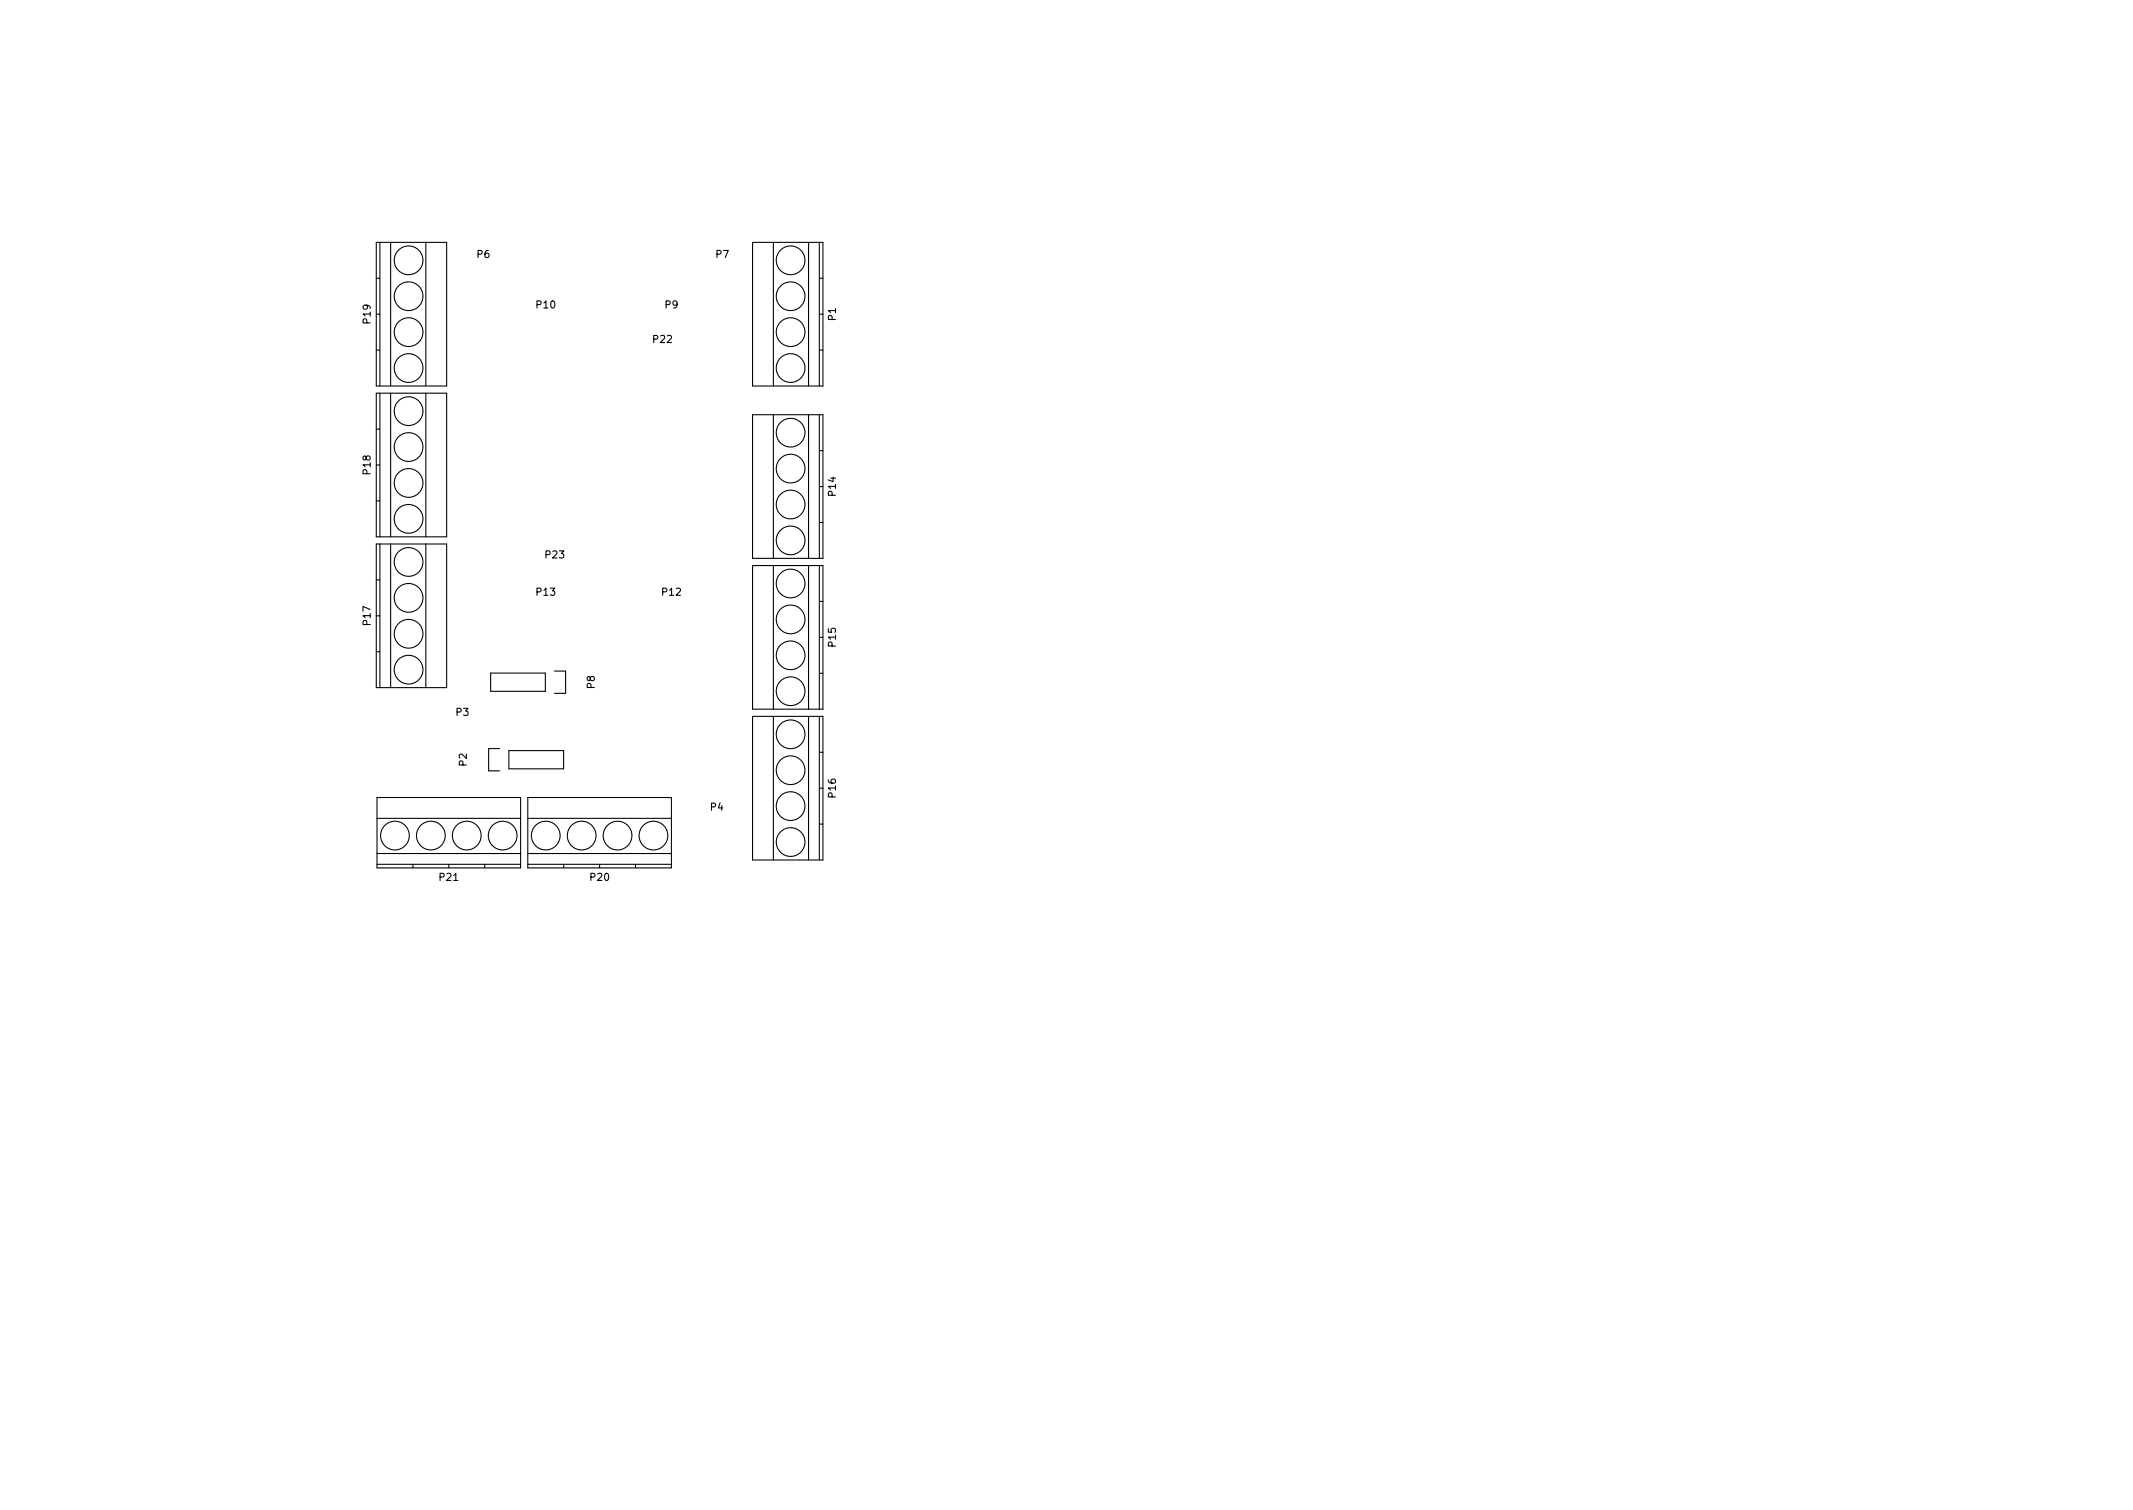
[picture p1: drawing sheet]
<svg xmlns="http://www.w3.org/2000/svg" width="297mm" height="210mm" viewBox="0 0 297 210" stroke-linecap="round" stroke-linejoin="round" font-family="sans-serif">
<defs><g id="words">
<g font-size="1.4">
<text x="66.5" y="35.9">P6</text>
<text x="99.7" y="35.9">P7</text>
<text x="51.6" y="45" transform="rotate(-90 51.6 45)">P19</text>
<text x="74.8" y="42.9">P10</text>
<text x="91" y="47.7">P22</text>
<text x="92.6" y="42.9">P9</text>
<text x="116.4" y="44.6" transform="rotate(-90 116.4 44.6)">P1</text>
<text x="51.6" y="66" transform="rotate(-90 51.6 66)">P18</text>
<text x="116.4" y="69" transform="rotate(-90 116.4 69)">P14</text>
<text x="76" y="77.7">P23</text>
<text x="74.8" y="82.9">P13</text>
<text x="92.3" y="82.9">P12</text>
<text x="51.6" y="87" transform="rotate(-90 51.6 87)">P17</text>
<text x="116.4" y="90" transform="rotate(-90 116.4 90)">P15</text>
<text x="82.8" y="95.8" transform="rotate(-90 82.8 95.8)">P8</text>
<text x="63.5" y="99.7">P3</text>
<text x="65" y="106.6" transform="rotate(-90 65 106.6)">P2</text>
<text x="99" y="112.9">P4</text>
<text x="116.4" y="111" transform="rotate(-90 116.4 111)">P16</text>
<text x="61.3" y="122.6">P21</text>
<text x="82.3" y="122.6">P20</text>
</g>
</g></defs>
<g fill="none" stroke="#000" stroke-width=".15">
<path d="M52.4 38.7h.5M52.4 33.7h9.8v20h-9.8zM52.9 33.7v20M54.4 33.7v20M59.3 33.7v20M104.8 33.7h9.8v20h-9.8zM107.7 33.7v20M112.6 33.7v20M114.1 38.7h.5M114.1 33.7v20M52.4 43.7h.5M52.4 48.7h.5"/>
<path d="M52.4 54.7h9.8v20h-9.8zM52.4 59.7h.5M52.9 54.7v20M54.4 54.7v20M59.3 54.7v20M104.8 57.7h9.8v20h-9.8zM107.7 57.7v20M112.6 57.7v20M114.1 43.7h.5M114.1 48.7h.5M114.1 57.7v20M52.4 75.7h9.8v20h-9.8z"/>
<path d="M52.4 69.7h.5M52.4 64.7h.5M52.9 75.7v20M54.4 75.7v20M59.3 75.7v20M104.8 78.7h9.8v20h-9.8zM107.7 78.7v20M112.6 78.7v20M114.1 78.7v20M114.1 62.7h.5M114.1 67.7h.5M114.1 72.7h.5"/>
<path d="M52.4 90.7h.5M52.4 85.7h.5M52.4 80.7h.5M68.3 93.7h7.6v2.6h-7.6zM77.2 93.4h1.6v3.1h-1.6M104.8 99.7h9.8v20h-9.8zM107.7 99.7v20M112.6 99.7v20M114.1 99.7v20M114.1 83.7h.5M114.1 88.7h.5M114.1 93.7h.5"/>
<path d="M52.5 118.8h20M52.5 113.9h20M52.5 111h20v9.8h-20zM69.6 104.2h-1.6v3.1h1.6M70.9 104.5h7.6v2.6h-7.6zM73.5 118.8h20M73.5 113.9h20M73.5 111h20v9.8h-20zM114.1 104.7h.5M114.1 109.7h.5M114.1 114.7h.5M52.5 120.3h20"/>
<path d="M57.5 120.3v.5M62.5 120.3v.5M67.5 120.3v.5M73.5 120.3h20M78.5 120.3v.5M83.5 120.3v.5M88.5 120.3v.5"/>
<circle cx="56.9" cy="36.2" r="2"/>
<circle cx="110.1" cy="36.2" r="2"/>
<circle cx="56.9" cy="57.2" r="2"/>
<circle cx="56.9" cy="46.2" r="2"/>
<circle cx="56.9" cy="51.2" r="2"/>
<circle cx="56.9" cy="41.2" r="2"/>
<circle cx="110.1" cy="51.2" r="2"/>
<circle cx="110.1" cy="46.2" r="2"/>
<circle cx="110.1" cy="41.2" r="2"/>
<circle cx="56.9" cy="67.2" r="2"/>
<circle cx="56.9" cy="72.2" r="2"/>
<circle cx="56.9" cy="78.2" r="2"/>
<circle cx="56.9" cy="62.2" r="2"/>
<circle cx="110.1" cy="60.2" r="2"/>
<circle cx="110.1" cy="70.2" r="2"/>
<circle cx="110.1" cy="75.2" r="2"/>
<circle cx="110.1" cy="65.2" r="2"/>
<circle cx="56.9" cy="88.2" r="2"/>
<circle cx="56.9" cy="93.2" r="2"/>
<circle cx="56.9" cy="83.2" r="2"/>
<circle cx="110.1" cy="91.2" r="2"/>
<circle cx="110.1" cy="86.2" r="2"/>
<circle cx="110.1" cy="81.2" r="2"/>
<circle cx="110.1" cy="96.2" r="2"/>
<circle cx="55" cy="116.3" r="2"/>
<circle cx="60" cy="116.3" r="2"/>
<circle cx="65" cy="116.3" r="2"/>
<circle cx="70" cy="116.3" r="2"/>
<circle cx="76" cy="116.3" r="2"/>
<circle cx="81" cy="116.3" r="2"/>
<circle cx="86" cy="116.3" r="2"/>
<circle cx="91" cy="116.3" r="2"/>
<circle cx="110.1" cy="117.2" r="2"/>
<circle cx="110.1" cy="102.2" r="2"/>
<circle cx="110.1" cy="107.2" r="2"/>
<circle cx="110.1" cy="112.2" r="2"/>
</g>
<use href="#words"/>
</svg>
